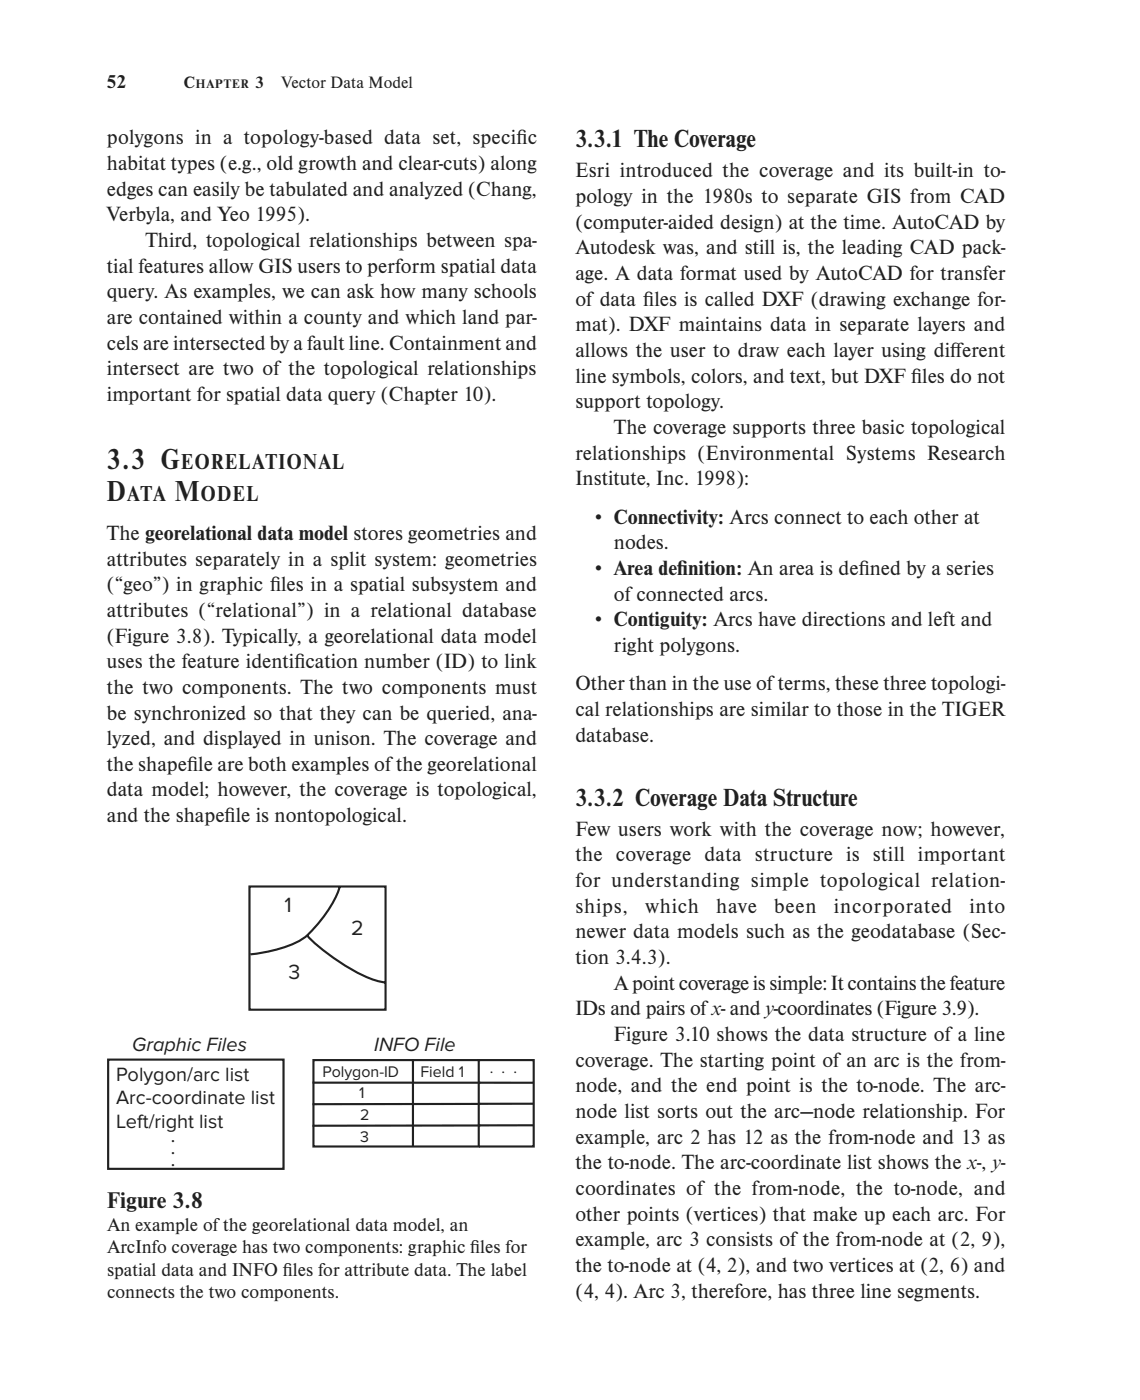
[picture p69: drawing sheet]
<svg xmlns="http://www.w3.org/2000/svg" width="188mm" height="231mm" viewBox="0 0 188 231" stroke-linecap="round" stroke-linejoin="round" font-family="sans-serif">
<defs><g id="words">
<g font-size="4.9" fill="#231f20">
<text x="17.6" y="77.4">3.3 G</text>
<text x="17.6" y="82.7">D</text>
<text x="28.9" y="82.7">M</text>
</g>
<g font-size="4.2" fill="#231f20">
<text x="94.9" y="24.3">3.3.1 The Coverage</text>
<text x="94.9" y="133">3.3.2 Coverage Data Structure</text>
</g>
<text font-size="3.9" fill="#231f20" x="17.7" y="199.4">Figure 3.8</text>
<g font-size="3.7" fill="#231f20">
<text x="29.9" y="77.4">EORELATIONAL</text>
<text x="21" y="82.7">ATA</text>
<text x="33.1" y="82.7">ODEL</text>
</g>
<g font-size="3.5" fill="#231f20">
<text x="17.6" y="23.8">polygons in a topology-based data set, specif</text>
<text x="85.2" y="23.8">ic</text>
<text x="17.6" y="28.1">habitat types (e.g., old growth and clear-cuts) along</text>
<text x="94.9" y="29.3">Esri introduced the coverage and its built-in to-</text>
<text x="17.6" y="32.3">edges can easily be tabulated and analyzed (Chang,</text>
<text x="94.9" y="33.5">pology in the 1980s to separate GIS from CAD</text>
<text x="17.6" y="36.5">Verbyla, and Yeo 1995).</text>
<text x="24" y="40.8">Third, topological relationships between spa-</text>
<text x="94.9" y="37.7">(computer-aided design) at the time. AutoCAD by</text>
<text x="94.9" y="42">Autodesk was, and still is, the leading CAD pack-</text>
<text x="17.6" y="45">tial features allow GIS users to perform spatial data</text>
<text x="94.9" y="46.2">age. A data format used by AutoCAD for transfer</text>
<text x="17.6" y="49.2">query. As examples, we can ask how many schools</text>
<text x="17.6" y="53.5">are contained within a county and which land par-</text>
<text x="94.9" y="50.4">of data f</text>
<text x="106.1" y="50.4">iles is called DXF (drawing exchange for-</text>
<text x="17.6" y="57.7">cels are intersected by a fault line. Containment and</text>
<text x="94.9" y="54.7">mat). DXF maintains data in separate layers and</text>
<text x="94.9" y="58.9">allows the user to draw each layer using dif</text>
<text x="156.7" y="58.9">ferent</text>
<text x="17.6" y="61.9">intersect are two of the topological relationships</text>
<text x="94.9" y="63.1">line symbols, colors, and text, but DXF f</text>
<text x="150.3" y="63.1">iles do not</text>
<text x="17.6" y="66.2">important for spatial data query (Chapter 10).</text>
<text x="94.9" y="67.4">support topology.</text>
<text x="101.2" y="71.6">The coverage supports three basic topological</text>
<text x="94.9" y="75.8">relationships (Environmental Systems Research</text>
<text x="94.9" y="80.1">Institute, Inc. 1998):</text>
<text x="17.6" y="89.1">The georelational data model stores geometries and</text>
<text x="97.5" y="86.4">• Connectivity: Arcs connect to each other at</text>
<text x="17.6" y="93.3">attributes separately in a split system: geometries</text>
<text x="97.5" y="94.9">• Area def</text>
<text x="101.2" y="90.6">nodes.</text>
<text x="111.7" y="94.9">inition: An area is def</text>
<text x="141.6" y="94.9">ined by a series</text>
<text x="17.6" y="97.6">(“geo”) in graphic f</text>
<text x="17.6" y="101.8">attributes (“relational”) in a relational database</text>
<text x="44.5" y="97.6">iles in a spatial subsystem and</text>
<text x="101.2" y="99.1">of connected arcs.</text>
<text x="17.6" y="106">(Figure 3.8). Typically, a georelational data model</text>
<text x="97.5" y="103.3">• Contiguity: Arcs have directions and left and</text>
<text x="101.2" y="107.6">right polygons.</text>
<text x="17.6" y="110.3">uses the feature identif</text>
<text x="48.5" y="110.3">ication number (ID) to link</text>
<text x="94.9" y="113.9">Other than in the use of terms, these three topologi-</text>
<text x="17.6" y="114.5">the two components. The two components must</text>
<text x="17.6" y="118.7">be synchronized so that they can be queried, ana-</text>
<text x="94.9" y="118.2">cal relationships are similar to those in the TIGER</text>
<text x="17.6" y="123">lyzed, and displayed in unison. The coverage and</text>
<text x="94.9" y="122.4">database.</text>
<text x="17.6" y="127.2">the shapef</text>
<text x="17.6" y="131.4">data model; however, the coverage is topological,</text>
<text x="30.9" y="127.2">ile are both examples of the georelational</text>
<text x="17.6" y="135.7">and the shapef</text>
<text x="37" y="135.7">ile is nontopological.</text>
<text x="94.9" y="137.9">Few users work with the coverage now; however,</text>
<text x="94.9" y="142.1">the coverage data structure is still important</text>
<text x="94.9" y="146.4">for understanding simple topological relation-</text>
<text x="46.9" y="150.4">1</text>
<text x="57.9" y="154.2">2</text>
<text x="94.9" y="150.6">ships,</text>
<text x="94.9" y="154.8">newer data models such as the geodatabase (Sec-</text>
<text x="106.4" y="150.6">which</text>
<text x="118.1" y="150.6">have</text>
<text x="127.7" y="150.6">been</text>
<text x="137.5" y="150.6">incorporated</text>
<text x="159.9" y="150.6">into</text>
<text x="47.6" y="161.5">3</text>
<text x="94.9" y="159.1">tion 3.4.3).</text>
<text x="94.9" y="167.5">IDs and pairs ofx- and y-coordinates (Figure 3.9).</text>
<text x="101.2" y="163.3">A point coverage is simple: It contains the feature</text>
<text x="101.2" y="171.8">Figure 3.10 shows the data structure of a line</text>
<text x="94.9" y="176">coverage. The starting point of an arc is the from-</text>
<text x="94.9" y="180.2">node, and the end point is the to-node. The arc-</text>
<text x="94.9" y="184.5">node list sorts out the arc—node relationship. For</text>
<text x="94.9" y="188.7">example, arc 2 has 12 as the from-node and 13 as</text>
<text x="94.9" y="197.2">coordinates of the from-node, the to-node, and</text>
<text x="94.9" y="192.9">the to-node. The arc-coordinate list shows the x-, y-</text>
<text x="94.9" y="201.4">other points (vertices) that make up each arc. For</text>
<text x="94.9" y="205.6">example, arc 3 consists of the from-node at (2, 9),</text>
<text x="94.9" y="209.9">the to-node at (4, 2), and two vertices at (2, 6) and</text>
<text x="94.9" y="214.1">(4, 4). Arc 3, therefore, has three line segments.</text>
</g>
<g font-size="3.3" fill="#231f20">
<text x="21.8" y="173.4">Graphic Files</text>
<text x="61.7" y="173.4">INFO File</text>
<text x="19.2" y="178.3">Polygon/arc list</text>
<text x="19.2" y="182.2">Arc-coordinate list</text>
<text x="19.2" y="186.1">Left/right list</text>
<text x="28.2" y="188.5">.</text>
<text x="28.2" y="190.4">.</text>
<text x="28.2" y="192.4">.</text>
</g>
<g font-size="3.2" fill="#231f20">
<text x="17.6" y="14.5">52</text>
<text x="17.7" y="203.1">An example of the georelational data model, an</text>
<text x="17.7" y="206.8">ArcInfo coverage has two components: graphic f</text>
<text x="77.6" y="206.8">iles for</text>
<text x="17.7" y="210.5">spatial data and INFO f</text>
<text x="17.7" y="214.2">connects the two components.</text>
<text x="46.7" y="210.5">iles for attribute data. The label</text>
</g>
<g font-size="2.8" fill="#231f20">
<text x="30.3" y="14.5">C</text>
<text x="42.1" y="14.5">3  Vector Data Model</text>
</g>
<g font-size="2.6" fill="#231f20">
<text x="53.2" y="177.7">Polygon-ID</text>
<text x="69.3" y="177.7">Field 1</text>
<text x="80.8" y="177">. . .</text>
<text x="59.2" y="181.1">1</text>
<text x="59.4" y="184.8">2</text>
<text x="59.4" y="188.4">3</text>
</g>
<text font-size="2.1" fill="#231f20" x="32.3" y="14.5">HAPTER</text>
</g></defs>
<g fill="none" stroke="#231f20" stroke-width=".35">
<path d="M41.1 146.3h22.5v20.3h-22.5zM50.7 154.4a32.9 32.9 0 0 0 10.6 7.1l1.2 .4 1.1 .2M56 146.2a18.9 18.9 0 0 1-5.9 8.6 20.8 20.8 0 0 1-8.8 2.7M17.8 174.8h29v18.1h-29zM51.5 178.6h27.7M68.1 174.8v14.4M79 174.8v14.4M79 178.6l9 .1M79 174.9h9v14.3h-9M79.2 174.9h-27.5v14.3h27.5M79.2 185.7h-27.7M79.2 182.1l-27.7 .1"/>
<path d="M88 182.1h-9M88 185.7h-9"/>
</g>
<use href="#words"/>
</svg>
